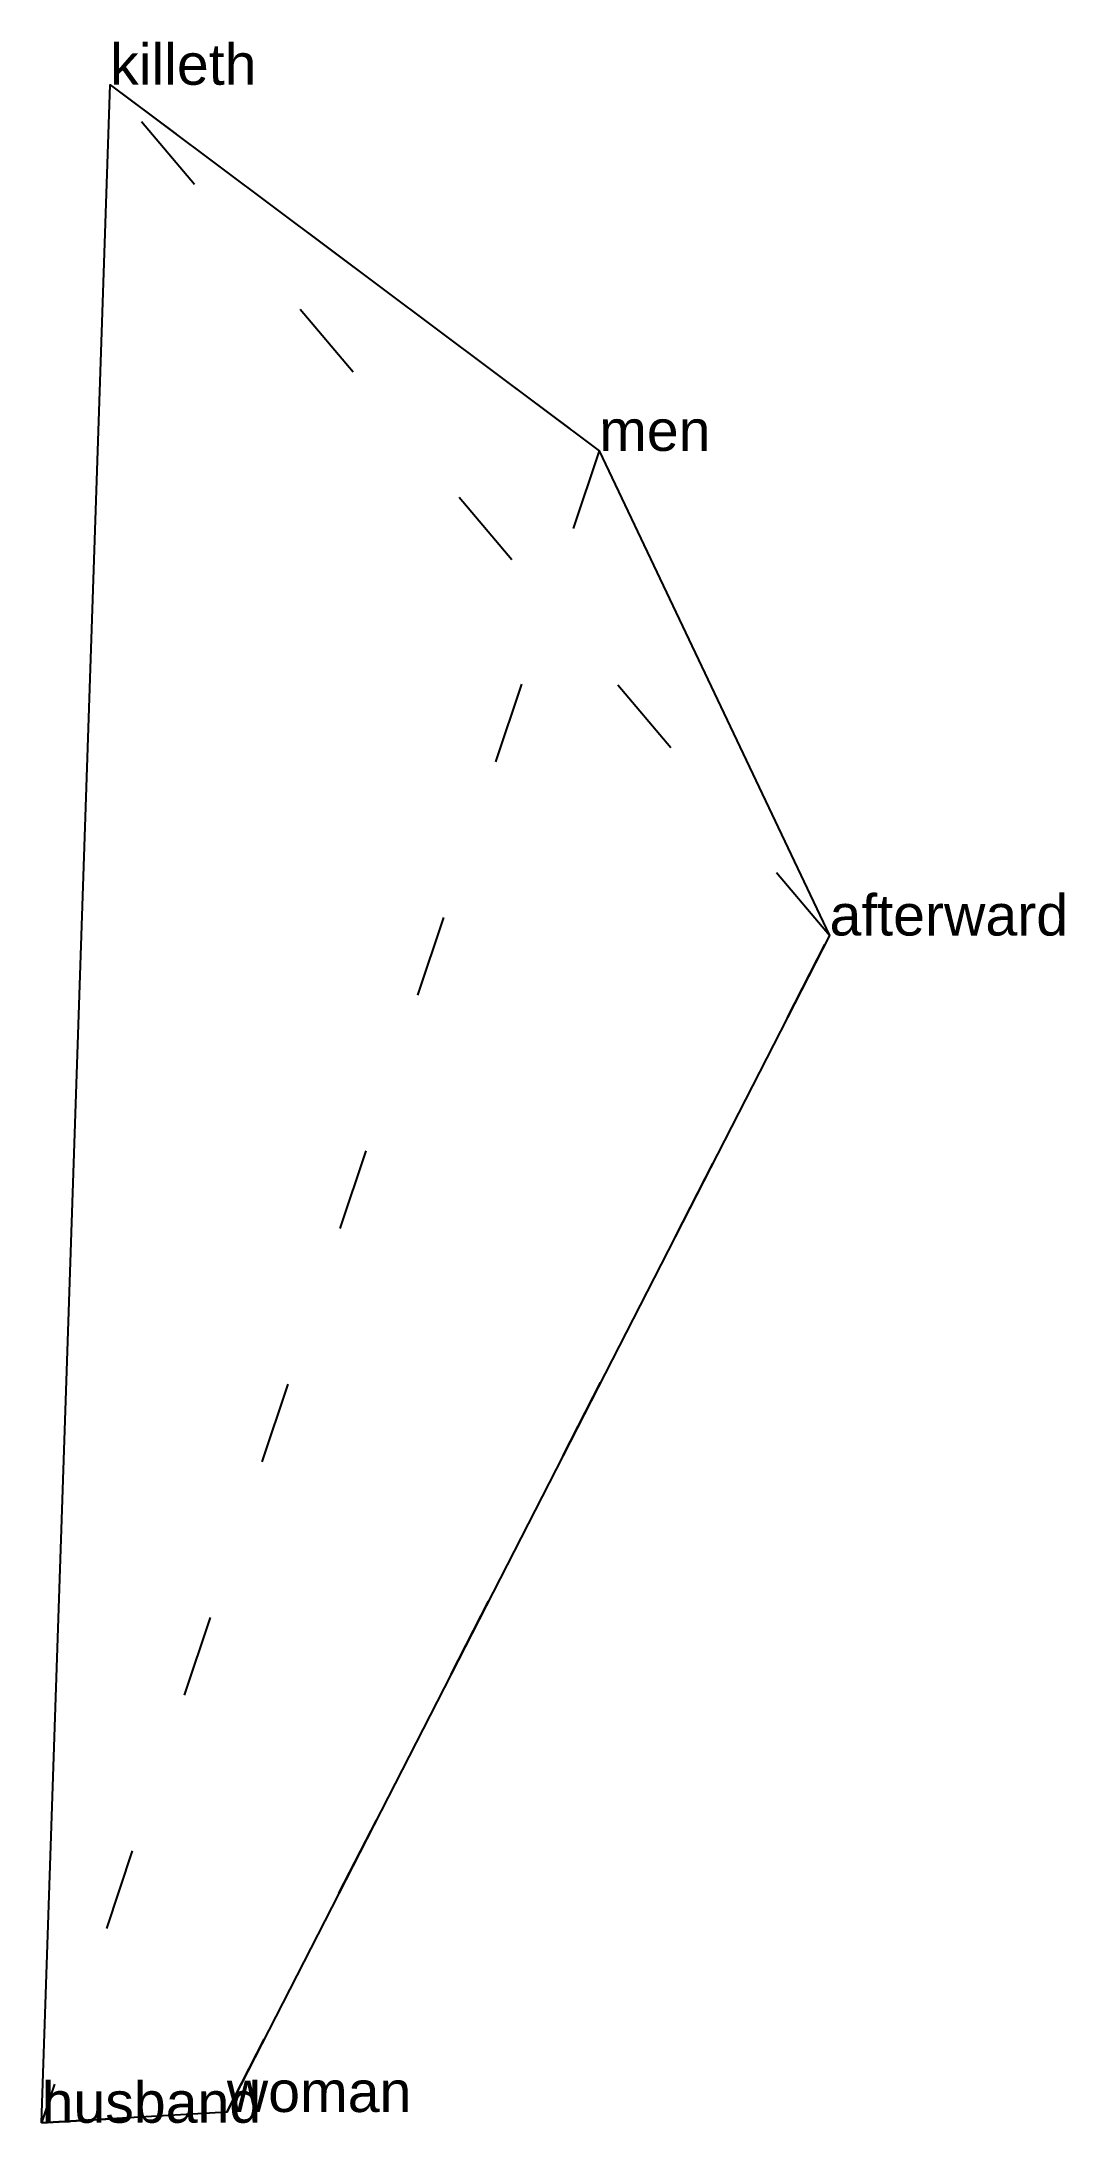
# Model space of a CAD drawing. Extents: x 0.68 to 1.93, y -1.62 to 0.91.
import ezdxf

# ---------------------------------------------------------------- set-up
doc = ezdxf.new("R2010")
doc.units = 0
doc.linetypes.add('DOT', pattern=[0.2, 0, -0.2])
doc.layers.add('TEXT', color=1, linetype='CONTINUOUS')
doc.styles.get("Standard").update_dxf_attribs({"font": 'arial.ttf'})

msp = doc.modelspace()

# ---------------------------------------------------------------- linework, layer by layer
at = {"layer": 'INTERNAL', "linetype": 'DOT'}
msp.add_polyline3d([(1.3638, 0.4157, 0), (0.6833, -1.6234, 0), (0.9094, -1.6103, 0), (1.6449, -0.1754, 0), (0.767, 0.8622, 0), (1.3638, 0.4157, 0)], close=True, dxfattribs=at)
at = {"layer": 'OUTLINE', "linetype": 'CONTINUOUS'}
msp.add_polyline3d([(0.6833, -1.6234, 0), (0.767, 0.8622, 0), (1.3638, 0.4157, 0), (1.6449, -0.1754, 0), (0.9094, -1.6103, 0), (0.6833, -1.6234, 0)], close=True, dxfattribs=at)

# ---------------------------------------------------------------- texts
at = {"layer": 'TEXT'}
for s, p in [('killeth', (0.767, 0.8622)), ('men', (1.3638, 0.4157)), ('afterward', (1.6449, -0.1754)), ('husband', (0.6833, -1.6234)), ('woman', (0.9094, -1.6103))]:
    msp.add_text(s, height=0.05, dxfattribs=at).set_placement(p)

doc.saveas('drawing.dxf')
